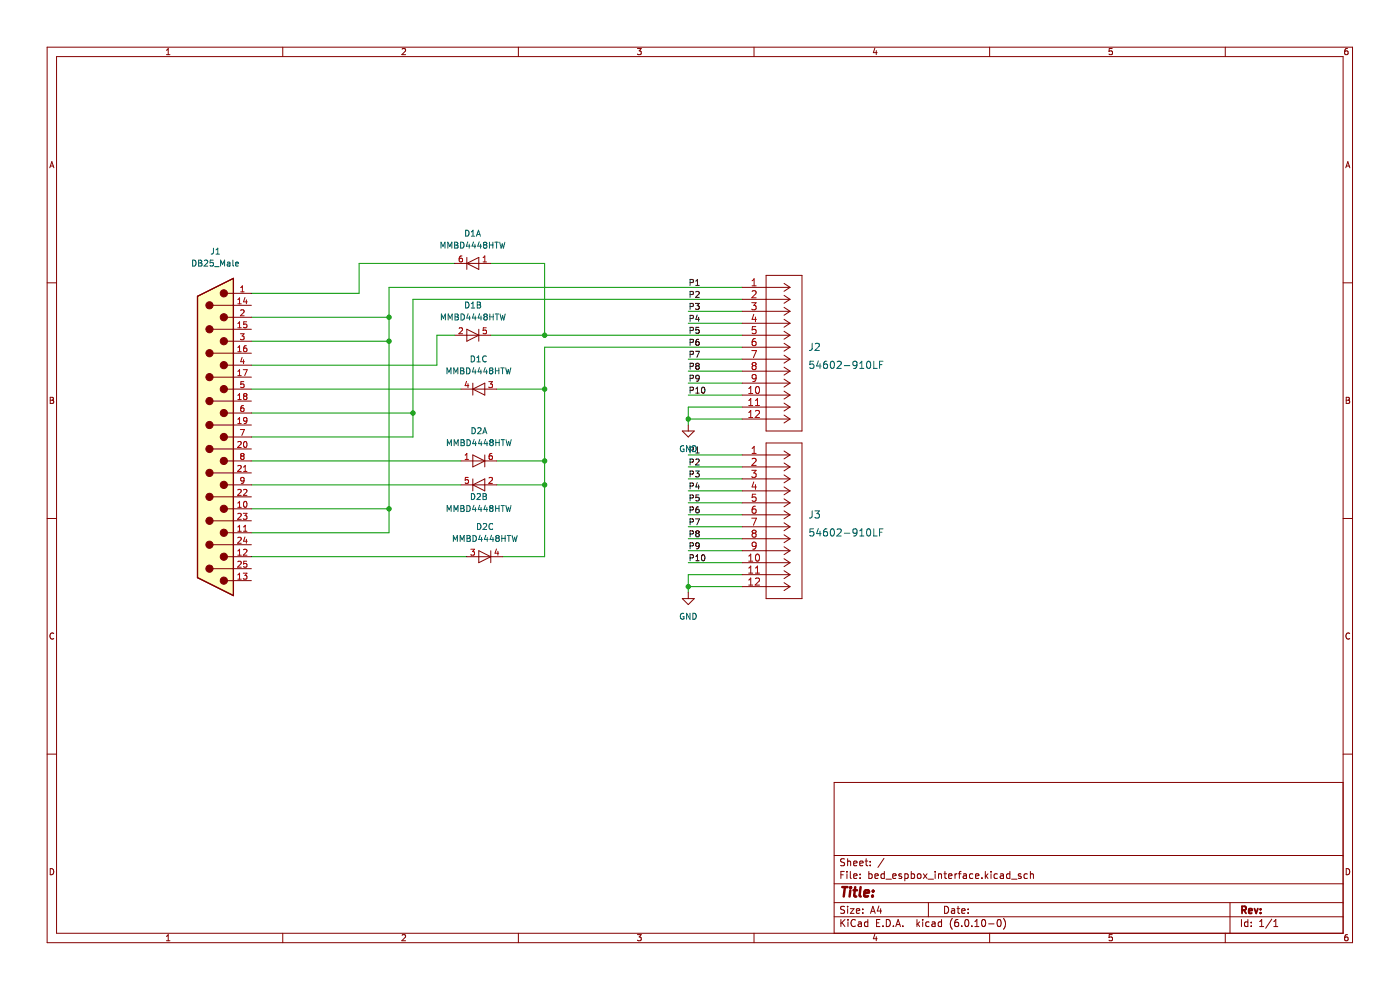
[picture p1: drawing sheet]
<svg xmlns="http://www.w3.org/2000/svg" width="297mm" height="210mm" viewBox="0 0 297 210" stroke-linecap="round" stroke-linejoin="round" font-family="sans-serif">
<path d="M0 0h296.9v210h-296.9z" fill-rule="evenodd" fill="#fff" stroke="#fff" stroke-width=".21"/>
<g fill="none" stroke="#840000" stroke-width=".21">
<path d="M10 10h276.9v190h-276.9zM12 12h272.9v186h-272.9zM35.3 11.6h.8M35.3 10.7l.4-.4v1.3M60 10v2M85.3 10.4l.5-.1 .2 .4-.8 .9h.8M110 10v2M135.2 10.3h.8l-.4 .5 .4 .1v.6l-.2 .1-.6-.1M160 10v2M185.6 10.2l-.3 1h.8M185.9 10.7v.9M209.9 10v2"/>
<path d="M235.9 10.3h-.6v.6h.6v.6l-.1 .1-.5-.1M259.9 10v2M285.9 10.3l-.4 .1-.2 .2v.7l.2 .3 .4-.1v-.6l-.4-.1-.2 .2M10.6 35.6l.4-1.3 .4 1.3M10.7 35.2h.6M285.5 35.6l.4-1.3 .5 1.3M285.6 35.2h.6M10 60h2M96.5 55.9h7.6M99 54.6v2.5M99 55.9l2.6-1.3v2.5zM162.5 58.4h7.6v33h-7.6z"/>
<path d="M284.9 60h2M45.2 64.8h8.1M45.2 69.8h8.1M45.2 74.9h8.1M45.2 80h8.1M48.2 62.2h5.1M48.2 67.3h5.1M48.2 72.4h5.1M48.2 77.5h5.1M96.5 71.1h7.6M99 69.8l2.6 1.3-2.6 1.3zM101.6 69.8v2.6"/>
<path d="M157.4 71.1h10.2M157.4 78.7h10.2M157.4 76.2h10.2M157.4 73.7h10.2M157.4 68.6h10.2M157.4 66h10.2M157.4 63.5h10.2M157.4 61h10.2M166.3 77.9l1.3 .8M166.3 75.4l1.3 .8M166.3 72.8l1.3 .9M166.3 70.3l1.3 .8"/>
<path d="M166.3 67.7l1.3 .9M166.3 65.2l1.3 .8M166.3 62.7l1.3 .8M166.3 60.1l1.3 .9M167.6 78.7l-1.3 .9M167.6 76.2l-1.3 .8M167.6 73.7l-1.3 .8M167.6 71.1l-1.3 .8M167.6 68.6l-1.3 .8M167.6 66l-1.3 .9M167.6 63.5l-1.3 .8M167.6 61l-1.3 .8"/>
<path d="M10.7 84.3h.4l.2 .2-.2 .4 .2 .1 .1 .3-.2 .3h-.5zM10.7 84.9h.4M45.2 85.1h8.1M45.2 90.2h8.1M45.2 95.2h8.1M48.2 82.5h5.1M48.2 87.6h5.1M48.2 92.7h5.1M48.2 97.8h5.1M97.8 82.5h7.6M97.8 97.8h7.6M100.3 81.3v2.5"/>
<path d="M100.3 96.5l2.5 1.3-2.5 1.2zM100.3 82.5l2.5-1.2v2.5zM102.8 96.5v2.5M144.7 91.4h2.6l-1.3 1.3zM146 90.2v1.2M157.4 99h10.2M157.4 96.5h10.2M157.4 88.9h10.2M157.4 86.3h10.2M157.4 83.8h10.2M157.4 81.3h10.2M162.5 94h7.6v33h-7.6z"/>
<path d="M166.3 98.2l1.3 .8M166.3 95.7l1.3 .8M166.3 88l1.3 .9M166.3 85.5l1.3 .8M166.3 83l1.3 .8M166.3 80.4l1.3 .9M167.6 99l-1.3 .9M167.6 96.5l-1.3 .8M167.6 88.9l-1.3 .8M167.6 86.3l-1.3 .9M167.6 83.8l-1.3 .8M167.6 81.3l-1.3 .8"/>
<path d="M285.6 84.3h.4l.3 .2-.3 .4 .3 .1v.3l-.2 .3h-.5zM285.6 84.9h.4M10 110h2M45.2 100.3h8.1M45.2 105.4h8.1M45.2 110.5h8.1M45.2 115.6h8.1M48.2 102.9h5.1M48.2 107.9h5.1M48.2 113h5.1M48.2 118.1h5.1M97.8 102.9h7.6"/>
<path d="M99 118.1h7.7M100.3 101.6v2.5M100.3 102.9l2.5-1.3v2.5zM101.6 116.8l2.5 1.3-2.5 1.3zM104.1 116.8v2.6M157.4 119.4h10.2M157.4 116.8h10.2M157.4 114.3h10.2M157.4 111.7h10.2M157.4 109.2h10.2M157.4 106.7h10.2M157.4 104.1h10.2"/>
<path d="M157.4 101.6h10.2M166.3 118.5l1.3 .9M166.3 116l1.3 .8M166.3 113.4l1.3 .9M166.3 110.9l1.3 .8M166.3 108.4l1.3 .8M166.3 105.8l1.3 .9M166.3 103.3l1.3 .8M166.3 100.7l1.3 .9M167.6 119.4l-1.3 .8M167.6 116.8l-1.3 .9M167.6 114.3l-1.3 .8"/>
<path d="M167.6 111.7l-1.3 .9M167.6 109.2l-1.3 .8M167.6 106.7l-1.3 .8M167.6 104.1l-1.3 .9M167.6 101.6l-1.3 .8M284.9 110h2M11.4 134.4a.58 .58 0 0 0-.8 .5 .58 .58 0 0 0 .8 .5M45.2 120.6h8.1M48.2 123.2h5.1M144.7 127h2.6l-1.3 1.2zM146 125.7v1.3M157.4 124.4h10.2"/>
<path d="M157.4 121.9h10.2M166.3 123.6l1.3 .8M166.3 121.1l1.3 .8M167.6 124.4l-1.3 .9M167.6 121.9l-1.3 .8M286.3 134.4a.58 .58 0 0 0-.8 .5 .58 .58 0 0 0 .8 .5M10 160h2M284.9 160h2M284.9 166h-107.9v32M10.7 184.3a.66 .66 0 0 1 .7 .6 .66 .66 0 0 1-.7 .7zM35.3 198.6l.4-.3v1.3M35.3 199.6h.8"/>
<path d="M60 198v2M85.3 198.4l.5-.1 .2 .3-.8 1h.8M110 198v2M135.2 198.3h.8l-.4 .4 .4 .2v.5l-.2 .2-.6-.2M160 198v2M177 194.5h107.9M177 191.5h107.9M177 187.5h107.9M177 181.5h107.9M178.4 185.6h.5M178.4 195v1.5M178.6 195.7l.6 .8"/>
<path d="M179.1 184.8h-.7v1.5M179.2 192.3l-.6-.1-.2 .2v.4l.6 .3 .2 .4-.3 .2h-.6M179.2 182.2l-.6-.1-.2 .2v.4l.6 .3 .2 .4-.3 .2h-.6M179.2 195l-.8 .9M179.7 184.8v.2M179.7 185.3v1M179.8 182.1v1.5M179.8 192.2v.2M179.8 192.7v1M179.8 182.8l.2-.2 .4 .1 .1 .9M179.9 195v.2M179.9 195.5v1"/>
<path d="M180.4 192.7h.8l-.8 1h.8M180.4 184.8v1.3l.2 .2M181.1 185.8l.7-.1-.1-.3-.4-.1-.2 .3 .1 .7h.5M181.1 183.1l.7-.1-.1-.3-.4-.1-.2 .3 .1 .7h.5M181.5 195.2a.71 .71 0 0 0-1 .5 .71 .71 0 0 0 .7 .8l.3-.1M181.7 193.2l.7-.1-.1-.3-.4-.1-.2 .3v.7h.6M182.1 195.6h.6v.9M182.4 183.1l.7-.1-.1-.3-.4-.1-.2 .3 .1 .7h.5M182.5 186.2v.1M182.5 185.4v.2M182.7 195.9l-.5 .1-.2 .2 .2 .3h.5M183 193.6v.1"/>
<path d="M183 192.8v.2M183.5 182.6h.6M183.7 182.1v1.3l.4 .2M184.1 195.6l-.4-.1-.3 .3 .1 .7h.6M184.1 195v1.5M184.3 185.4l.4-.1 .3 .3-.1 .7h-.6M184.3 184.8v1.5M184.6 183.5v.1M184.6 182.7v.2M184.7 193.7l.5-1.5 .5 1.5M184.8 193.3h.7M185.6 198.2l-.3 .9h.8"/>
<path d="M185.6 185.8l.7-.1-.1-.3-.4-.1-.2 .3 .1 .7h.5M185.9 198.7v.9M186 195.8h.5M186.5 192.2l-.4 1h.9M186.7 195h-.7v1.5h.7M186.8 192.7v1M187.3 196.4v.1M187.5 182.1l-1.3 1.9M187.6 185.4l-.4-.1-.3 .3 .1 .7h.6M187.6 184.8v1.5M188 186.5h1.1M188 195a.76 .76 0 0 1 .9 .8 .76 .76 0 0 1-.9 .7z"/>
<path d="M189.4 185.8l.7-.1-.1-.3-.4-.1-.2 .3 .1 .7h.5M189.5 196.4v.1M190 196.5l.5-1.5 .5 1.5M190.2 196.1h.7M191.2 185.4l-.3-.1-.2 .3v.2l.5 .1v.4h-.5M191.5 196.4v.1M192 185.4l.4-.1 .3 .3-.2 .7h-.5M192 185.3v1.5M193.3 185.4l.4-.1 .3 .3-.1 .7h-.6M193.3 184.8v1.5M194.5 195v1.5M194.7 196l.4 .5"/>
<path d="M194.7 185.5l.2-.2 .4 .2 .1 .6-.2 .2h-.3l-.2-.1zM195.1 195.5l-.6 .6M195.7 195v.2M195.7 195.5v1M195.9 185.3l.8 1M196.7 185.3l-.8 1M196.9 186.5h1.1M197 191.5v3M197.1 195.6l-.4-.1-.3 .3 .1 .7h.6M197.7 195.6h.6l.1 .9M198.4 195.9l-.5 .1-.2 .2 .2 .3h.5M198.4 184.8v.2"/>
<path d="M198.4 185.3v1M199.1 185.5l.2-.2 .4 .1v.9M199.1 185.3v1M199.7 195.6l-.4-.1-.3 .3 .2 .7h.5M199.7 195v1.5M200.2 185.3h.6M200.4 192.2a.76 .76 0 0 1 .8 .8 .76 .76 0 0 1-.8 .7zM200.5 184.8v1.3l.3 .2M201.2 185.8l.8-.1-.1-.3-.4-.1-.3 .3 .1 .7h.6M201.9 192.8h.6v.9M202 194.8a1.72 1.72 0 0 0 0 2.3M202.5 193.1l-.5 .1-.2 .2 .2 .3h.5"/>
<path d="M202.6 185.3v1M203 192.7h.6M203 185.3l-.4 .3M203.2 192.2v1.3l.4 .2M203.2 195l-.4 .1a1.01 1.01 0 0 0 0 1.4l.5-.1 .1-.5-.3-.3-.4 .1-.2 .2M203.3 185.3h.6M203.9 184.8l-.4 .3v1.2M204 193.2l.7-.1v-.3l-.5-.1-.2 .3 .1 .7h.6M204 196.4v.1M204.4 185.4h.6v.9M204.8 195.2l.2-.2a.8 .8 0 0 1 .5 .8 .8 .8 0 0 1-.5 .7l-.3-.5zM205 185.7l-.5 .1-.2 .2 .2 .3h.5"/>
<path d="M205.4 193.6v.1M205.4 192.8v.2M206.2 196.4v.1M206.4 185.4l-.4-.1-.3 .3 .1 .7h.6M206.8 196.5h.9M206.8 195.5l.4-.5v1.5M207 185.8l.7-.1-.1-.3-.4-.1-.2 .3v.7h.6M208.3 186.2v.1M208.4 195.2l.2-.2a.8 .8 0 0 1 .5 .8 .8 .8 0 0 1-.5 .7l-.4-.5zM209 184.8v1.5M209.2 185.8l.4 .5M209.6 185.3l-.6 .6"/>
<path d="M209.7 196h1.2M209.9 198v2M210.2 184.8v.2M210.2 185.3v1M211.6 185.4l-.4-.1-.3 .3 .1 .7h.6M211.7 195.2l.2-.2a.8 .8 0 0 1 .5 .8 .8 .8 0 0 1-.5 .7l-.4-.5zM212.2 185.4h.6l.1 .9M212.9 194.8a1.72 1.72 0 0 1 0 2.3M212.9 185.7l-.5 .1-.2 .2 .2 .3h.5M214.2 185.4l-.4-.1-.3 .3 .2 .7h.5M214.2 184.8v1.5M214.6 186.5h1.1"/>
<path d="M216.6 185.4l-.4-.1-.2 .3 .1 .2 .5 .1v.4h-.6M218 185.4l-.5-.1-.3 .3 .2 .7h.6M218.6 185.5l.2-.2 .4 .1v.9M218.6 184.8v1.5M235.9 198.3h-.6v.6l.6-.1v.6l-.1 .2-.5-.2M259.9 198v2M260.9 191.5v6.5M263.4 195v1.5M264.7 195.6l-.4-.1-.3 .3 .2 .7h.5M264.7 195v1.5M265.4 196.4v.1M265.4 195.6v.2"/>
<path d="M267.2 196.5h.9M267.2 195.5l.5-.5v1.5M269.8 195l-1.3 1.9M270.2 196.5h.9M270.2 195.5l.5-.5v1.5M285.6 184.3a.66 .66 0 0 1 .7 .6 .66 .66 0 0 1-.7 .7zM285.9 198.3h-.4l-.2 .3v.7l.2 .3 .4-.2v-.6l-.4-.1-.2 .3"/>
</g>
<path d="M263.5 193h.7l.1-.3v-.3l-.8-.2v1.5M263.8 193l.5 .7M264.9 193.2l.7-.1v-.3l-.5-.1-.2 .3 .1 .7h.6M266.1 192.7l.4 1 .3-1M267.4 193.6v.1M267.4 192.8v.2" fill="none" stroke="#840000" stroke-width=".39"/>
<path d="M178.7 188.2h1.1M179.2 188.2l-.2 2M180.4 188.8l-.2 1.4M180.5 188.2v.2M181.1 188.8h.7M181.4 188.2l-.2 1.7 .1 .2 .4 .1M182.6 188.2l-.2 1.7 .2 .3M183.4 189.5l.9-.2v-.4l-.6-.1-.3 .3v1h.7M185.1 190v.2M185.2 188.9v.2" fill="none" stroke="#840000" stroke-width=".52"/>
<path d="M41.9 62.9l7.6-3.9v67.3l-7.6-3.8z" fill-rule="evenodd" fill="#ffffc2" stroke="#ffffc2" stroke-width=".21"/>
<path d="M41.9 62.9l7.6-3.9v67.3l-7.6-3.8z" fill="none" stroke="#840000" stroke-width=".25"/>
<g fill="none" stroke="#009600" stroke-width=".21">
<path d="M96.5 55.9h-20.3v6.3h-22.9M104.1 55.9h11.4v15.2M53.3 67.3h29.2M53.3 72.4h29.2M96.5 71.1h-3.8v6.4h-39.4M104.1 71.1h53.3M146 66h11.4M146 68.6h11.4M146 76.2h11.4M146 78.7h11.4M157.4 61h-74.9v52h-29.2M157.4 63.5h-69.8v29.2h-34.3"/>
<path d="M157.4 73.7h-41.9v44.4h-8.8M53.3 82.5h44.5M53.3 97.8h44.5M53.3 87.6h34.3M105.4 82.5h10.1M105.4 97.8h10.1M146 99h11.4M146 81.3h11.4M146 96.5h11.4M146 88.9h11.4M146 83.8h11.4M157.4 86.3h-11.4v3.9"/>
<path d="M53.3 118.1h45.7M53.3 102.9h44.5M53.3 107.9h29.2M105.4 102.9h10.1M146 119.4h11.4M146 114.3h11.4M146 101.6h11.4M146 104.1h11.4M146 116.8h11.4M146 111.7h11.4M146 106.7h11.4M146 109.2h11.4"/>
<path d="M146 124.4h11.4M157.4 121.9h-11.4v3.8"/>
</g>
<g fill="none" stroke="#0f0f0f" stroke-width=".21">
<path d="M146.4 59.9h.6l.1-.5-.7-.1v1.2M147.6 59.6l.4-.3v1.2M146.4 62.5l.6-.1 .1-.5-.7-.1v1.3M146.4 65h.6l.1-.5-.7-.1v1.2M146.4 67.6l.6-.1 .1-.5-.7-.1v1.3M146.4 70.1l.6-.1 .1-.4-.7-.2v1.3M146.4 72.6h.6l.1-.5-.7-.1v1.2M146.4 75.2l.6-.1 .1-.5-.7-.1v1.3M146.4 77.7h.6l.1-.5-.7-.1v1.2M147.5 64.4h.8l-.4 .4 .4 .2v.5l-.2 .1-.6-.1M147.5 74.5h.9l-.6 1.3M147.6 61.9l.5-.1 .2 .4-.8 .9h.8"/>
<path d="M147.6 60.5h.7M147.8 77.6l-.2-.2 .2-.3h.3l.2 .2-.2 .3M147.8 77.6l-.2 .2 .1 .4 .1 .1h.3l.2-.2v-.3l-.2-.2M147.8 77.6h.3M147.9 66.8l-.3 .9h.8M148.2 72h-.4l-.1 .3-.1 .7 .2 .2 .5-.1-.1-.6h-.4l-.2 .2M148.2 67.3v.9M148.3 69.4h-.6l-.1 .6h.6l.1 .6-.2 .1-.5-.1M146.4 80.3l.6-.1 .1-.5-.7-.1v1.3M146.4 82.8l.6-.1 .1-.5-.7-.1v1.3M146.4 95.5l.6-.1 .1-.5-.7-.1v1.3M146.4 98h.6l.1-.5-.7-.1v1.2"/>
<path d="M147.5 99.9h.8l-.4 .5 .4 .1v.6l-.2 .1-.6-.1M147.6 97.5l.5-.1 .2 .3-.8 .9h.8M147.6 82.5l.4-.4v1.3M147.6 95.2l.4-.4v1.3M147.6 96.1h.7M147.6 83.4h.7M148.3 80.1l-.2 .3-.4-.1v-.6l.4-.1 .2 .2v.8l-.2 .2-.4 .1M148.9 82.2l.2-.1a.68 .68 0 0 1 .5 .7 .68 .68 0 0 1-.5 .6l-.3-.5zM146.4 100.6l.6-.1 .1-.5-.7-.1v1.3M146.4 103.1l.6-.1 .1-.4-.7-.2v1.3M146.4 105.6h.6l.1-.5-.7-.1v1.3M146.4 108.2l.6-.1 .1-.5-.7-.1v1.3"/>
<path d="M146.4 110.7h.6l.1-.5-.7-.1v1.2M146.4 113.3l.6-.1 .1-.5-.7-.1v1.3M146.4 115.8l.6-.1 .1-.4-.7-.2v1.3M146.4 118.3h.6l.1-.5-.7-.1v1.2M147.5 110.1h.9l-.6 1.2M147.6 118.9h.7M147.6 118l.4-.3v1.2M147.8 113.1l-.2-.2 .2-.3h.3l.2 .2-.2 .3M147.8 113.1l-.2 .3 .1 .4 .1 .1h.3l.2-.3v-.2l-.2-.3M147.8 113.1h.3M147.9 102.4l-.3 .9h.8M148.2 107.5l-.4 .1-.1 .2-.1 .8 .2 .2 .5-.1-.1-.6-.4-.1-.2 .2"/>
<path d="M148.2 102.9v.8M148.3 105h-.6l-.1 .6 .6-.1 .1 .6-.2 .2-.5-.2M148.3 115.7l-.2 .2h-.4v-.6l.4-.2 .2 .3v.7l-.2 .2-.4 .1M148.9 117.8l.2-.1a.68 .68 0 0 1 .5 .6 .68 .68 0 0 1-.5 .6l-.3-.4z"/>
</g>
<g fill="#840000" stroke="#840000" stroke-width=".21">
<circle cx="47.5" cy="62.2" r=".76"/>
<circle cx="47.5" cy="67.3" r=".76"/>
<circle cx="47.5" cy="72.4" r=".76"/>
<circle cx="47.5" cy="77.5" r=".76"/>
<circle cx="47.5" cy="82.5" r=".76"/>
<circle cx="47.5" cy="87.6" r=".76"/>
<circle cx="47.5" cy="92.7" r=".76"/>
<circle cx="47.5" cy="97.8" r=".76"/>
<circle cx="47.5" cy="102.9" r=".76"/>
<circle cx="47.5" cy="107.9" r=".76"/>
<circle cx="47.5" cy="113" r=".76"/>
<circle cx="47.5" cy="118.1" r=".76"/>
<circle cx="47.5" cy="123.2" r=".76"/>
<circle cx="44.4" cy="64.8" r=".76"/>
<circle cx="44.4" cy="69.8" r=".76"/>
<circle cx="44.4" cy="74.9" r=".76"/>
<circle cx="44.4" cy="80" r=".76"/>
<circle cx="44.4" cy="85.1" r=".76"/>
<circle cx="44.4" cy="90.2" r=".76"/>
<circle cx="44.4" cy="95.2" r=".76"/>
<circle cx="44.4" cy="100.3" r=".76"/>
<circle cx="44.4" cy="105.4" r=".76"/>
<circle cx="44.4" cy="110.5" r=".76"/>
<circle cx="44.4" cy="115.6" r=".76"/>
<circle cx="44.4" cy="120.6" r=".76"/>
</g>
<g fill="none" stroke="#a90000" stroke-width=".21">
<path d="M98 54.3l-.4 .1-.1 .2-.1 .7 .2 .3 .5-.2-.1-.6h-.4l-.2 .2M102.5 54.7l.3-.4v1.3M102.5 55.6h.7M159.6 59.6l.4-.5v1.5M50.5 63.5l.3-.3v1.2M50.5 68.6l.3-.3v1.2M50.5 73.7l.3-.4v1.3M50.5 78.8l.3-.4v1.3M50.5 64.4h.7M50.5 69.5h.7M50.5 74.6h.7M50.5 79.7h.7"/>
<path d="M51 70.8h.8l-.4 .5 .3 .1v.5l-.2 .2-.5-.2M51.1 61.9h.7M51.1 61l.3-.4v1.3M51.1 65.8l.4-.1 .3 .4-.8 .9h.8M51.4 75.8l-.3 .9h.7M51.6 78.4h.8l-.5 1.3M51.7 76.3v.8M52 63.1l-.3 .9h.7M52.3 73.3l-.4 .1-.2 .2v.8l.2 .2 .4-.1v-.6l-.4-.1-.2 .3M52.3 63.6v.8M52.3 68.3h-.6v.6l.6-.1v.6l-.2 .1-.4-.1M97.4 69.6l.5-.1 .2 .4-.8 .9h.8"/>
<path d="M103.1 69.5h-.6v.6h.6v.6l-.1 .1-.5-.1M159.5 64.2h.9l-.5 .6 .4 .1v.7l-.2 .1-.6-.1M159.5 74.4h1l-.7 1.5M159.6 61.8l.5-.1 .3 .4-.9 1.1h.9M159.6 60.6h.8M159.8 77.5l-.2-.2 .2-.4h.3l.3 .3-.3 .3M159.8 77.5l-.2 .3v.5l.2 .1h.3l.3-.3-.1-.4-.2-.2M159.8 77.5h.3M159.9 66.7l-.3 1h.9M160.3 71.8l-.5 .1a1.01 1.01 0 0 0 0 1.4l.5-.1 .1-.5-.3-.3-.4 .1-.1 .2M160.3 67.2v1M160.3 69.3h-.7v.7l.2-.1h.5l.1 .2-.1 .5-.2 .2-.5-.2"/>
<path d="M50.5 83.9l.3-.4v1.3M50.5 88.9l.3-.3v1.2M50.5 84.8h.7M50.5 89.8h.7M50.5 93.8l.4-.1 .3 .3-.8 .9h.8M50.5 98.9l.4-.2 .3 .4-.8 .9h.8M51 91.1h.8l-.5 1.3M51.3 96.7l-.2-.2 .2-.3h.2l.3 .2-.3 .3M51.3 96.7l-.2 .3v.2l.2 .3 .4-.1 .1-.2v-.2l-.3-.3M51.3 96.7h.2M51.7 99.1l.3-.4v1.3M51.7 86l-.4 .1-.2 .2v.8l.2 .2 .4-.1v-.6l-.4-.1-.2 .3"/>
<path d="M51.7 100h.7M51.7 81h-.6v.6l.6-.1v.6l-.2 .1-.4-.1M51.8 93.8l.2-.1a.68 .68 0 0 1 .4 .6 .68 .68 0 0 1-.4 .6l-.3-.5zM51.9 84l-.2-.2 .2-.3h.2l.3 .2-.3 .3M51.9 84l-.2 .3v.3l.2 .2h.2l.3-.3v-.2l-.3-.3M51.9 84h.2M52.4 89.1l-.3 .3-.3-.1-.1-.6 .4-.1 .3 .2-.1 .7-.2 .3h-.3M98.7 97.5h.7M98.7 96.6l.3-.4v1.3M99 80.9l-.3 .9h.8M99.3 81.4v.8M103.7 81h.8l-.4 .4 .3 .2v.5l-.2 .1-.5-.1"/>
<path d="M104.4 96.2l-.4 .1-.2 .2v.7l.2 .3 .4-.2v-.6h-.4l-.2 .2M158.8 83.5h.9M158.8 88.6h.9M158.8 86h.9M158.8 82.4l.5-.4v1.5M158.8 85l.5-.5v1.5M158.8 87.5l.5-.4v1.5M159.5 99.8h.9l-.5 .5 .4 .2v.6l-.2 .2-.6-.2M159.6 96.2h.8M159.6 95.1l.4-.4v1.5M159.6 97.4l.5-.2 .3 .4-.9 1.1h.9M160.3 87.2l.5-.1 .3 .4-.9 1.1h.9"/>
<path d="M160.3 86h.8M160.3 85l.4-.5v1.5M160.4 82.1l.2-.1a.8 .8 0 0 1 .5 .7 .8 .8 0 0 1-.5 .8l-.3-.6zM160.4 80.1l-.3 .3h-.3l-.2-.3v-.4l.2-.3h.3l.3 .3a1 1 0 0 1-.4 1.2h-.3M50.5 107.6h.7M50.5 106.7l.3-.4v1.3M50.5 111.8l.3-.4v1.3M50.5 116.9l.3-.4v1.3M50.5 112.7h.7M50.5 117.8h.7M50.5 103.9l.4-.1 .3 .4-.8 .9h.8M50.5 109l.4-.1 .3 .4-.8 .9h.8"/>
<path d="M50.5 114.1l.4-.1 .3 .3-.8 .9h.8M50.5 119.2l.4-.2 .3 .4-.8 .9h.8M51.6 108.9h.8l-.4 .5 .3 .1v.5l-.2 .2-.5-.2M51.7 103.9l.4-.1 .3 .4-.8 .9h.8M51.7 116.6l.4-.1 .3 .4-.8 .9h.8M51.7 112.7h.7M51.7 111.8l.3-.4v1.3M51.8 106.5l.2-.2a.68 .68 0 0 1 .4 .7 .68 .68 0 0 1-.4 .6l-.3-.5zM51.8 101.8l-.3 .3-.3-.1-.1-.6 .4-.1 .3 .2-.1 .7-.2 .3h-.3M52 113.9l-.3 .9h.7M52.3 114.4v.8M52.3 119h-.6v.6h.6v.6l-.2 .1-.4-.1"/>
<path d="M99.3 101.3h-.6v.6l.6-.1v.6l-.1 .1-.5-.1M99.9 116.5h.8l-.5 .5 .4 .1v.6l-.2 .1-.5-.1M103.8 101.4l.4-.1 .3 .3-.8 .9h.8M105.3 116.4l-.3 1h.8M105.6 116.9v.9M158.8 119h.9M158.8 118l.5-.5v1.5M159.5 109.9h1l-.7 1.5M159.8 113.1l-.2 .3v.4l.2 .2h.3l.3-.3-.1-.5-.2-.1M159.8 113.1l-.2-.3 .2-.3h.3l.3 .2-.3 .4M159.8 113.1h.3M159.9 102.2l-.3 1.1h.9"/>
<path d="M160.3 107.4h-.5a1.01 1.01 0 0 0 0 1.5l.5-.2 .1-.5-.3-.3-.4 .1-.1 .2M160.3 102.8v1M160.3 104.8h-.7v.8l.2-.2 .5 .1 .1 .2-.1 .5-.2 .1-.5-.1M160.4 115.6l-.3 .3h-.3l-.2-.3v-.3l.2-.3h.3l.3 .3a1 1 0 0 1-.4 1.2h-.3M160.4 117.7l.2-.2a.8 .8 0 0 1 .5 .8 .8 .8 0 0 1-.5 .7l-.3-.5zM50.5 121.9l.3-.3v1.3M50.5 122.9h.7M51.6 121.6h.8l-.4 .5 .3 .1v.5l-.2 .2-.5-.2M158.8 121.6h.9M158.8 120.5l.5-.4v1.5M158.8 123l.5-.4v1.5M158.8 124.1h.9"/>
<path d="M160.3 121.6h.8M160.3 122.8l.5-.2 .3 .4-.9 1.1h.9M160.3 120.5l.4-.4v1.5"/>
</g>
<g fill="none" stroke="#006464" stroke-width=".21">
<path d="M40.9 55.2a.64 .64 0 0 1 .7 .6 .64 .64 0 0 1-.7 .7zM42.1 55.2h.5l.2 .2-.2 .4 .2 .1 .1 .3-.3 .3h-.5zM42.1 55.8h.5M43.4 55.3l.4-.1 .3 .3-.8 1h.8M45.2 55.2h-.6v.6l.6-.1v.6l-.2 .2-.4-.2M45.3 52.6l-.1 1.1-.4 .2M45.5 56.6h1M45.8 53.9h.8M45.8 53l.4-.4v1.3M46.8 56.5v-1.3l.4 .9 .4-.9v1.3M48.2 55.7h.5l.1 .8M48.8 55.9l-.6 .2 .2 .4 .4-.1"/>
<path d="M49.4 55.2v1.1l.2 .2M50 56l.6-.1-.1-.2-.3-.1-.2 .2 .1 .6h.4M93.6 52.6v-1.2l.4 .9 .4-.9v1.2M95 52.6v-1.2l.4 .9 .5-.9v1.2M96.5 51.4h.4l.2 .2-.2 .4 .2 .1 .1 .3-.3 .2h-.4zM96.5 52h.4M97.7 51.4a.64 .64 0 0 1 .8 .6 .64 .64 0 0 1-.8 .6zM98.8 48.8a.64 .64 0 0 1 .7 .7 .64 .64 0 0 1-.7 .6zM99.2 51.3l-.3 .9h.8M99.5 51.8v.8M100 50.1h.7M100 49.2l.4-.4v1.3"/>
<path d="M100.4 51.3l-.3 .9h.8M100.7 51.8v.8M101.1 50.1l.4-1.3 .4 1.3M101.2 49.7h.6M101.7 51.3l-.3 .9h.7M102 51.8v.8M102.8 51.9l-.2 .3v.2l.2 .2h.2l.3-.2v-.2l-.3-.3M102.8 51.9l-.2-.2 .2-.3h.2l.3 .2-.3 .3M102.8 51.9h.2M103.8 52h.8M103.8 51.4v1.2M104.6 51.4v1.2"/>
<path d="M105 51.4h.7M105.3 51.4v1.2M106 51.4l.3 1.2 .3-.9 .2 .9 .3-1.2M93.6 67.9v-1.3l.5 .9 .4-.9v1.3M94.8 79.3v-1.3l.4 .9 .5-.9v1.3M95.1 67.9v-1.3l.4 .9 .4-.9v1.3M96.3 79.3v-1.3l.4 .9 .4-.9v1.3M96.5 66.6h.5l.2 .2-.2 .4 .2 .1 .1 .3-.3 .3h-.5zM96.5 67.2h.5M97.7 78h.4l.3 .3-.3 .3 .3 .2 .1 .3-.3 .2h-.5zM97.7 78.6h.4M97.8 66.6a.64 .64 0 0 1 .7 .6 .64 .64 0 0 1-.7 .7z"/>
<path d="M98.8 64.1a.64 .64 0 0 1 .7 .6 .64 .64 0 0 1-.7 .6zM99 78a.64 .64 0 0 1 .7 .7 .64 .64 0 0 1-.7 .6zM99.3 66.5l-.3 1h.8M99.6 67v.9M100 75.5a.64 .64 0 0 1 .7 .6 .64 .64 0 0 1-.7 .7zM100 64.4l.3-.3v1.2M100 65.3h.7M100.5 78l-.3 .9h.8M100.5 66.5l-.3 1h.8M100.8 78.5v.8M100.8 67v.9M101.2 76.8h.7"/>
<path d="M101.2 75.9l.3-.4v1.3M101.2 64.1h.5l.2 .2-.2 .4 .2 .1 .1 .3-.3 .2h-.5zM101.2 64.7h.5M101.7 78l-.3 .9h.8M101.7 66.5l-.3 1h.8M102 78.5v.8M102 67v.9M102.9 67.2l-.3 .2v.2l.3 .3h.2l.3-.3v-.2l-.3-.2M102.9 67.2l-.3-.3 .3-.3h.2l.3 .2-.3 .4M102.9 67.2h.2M102.9 78l-.3 .9h.8M103.2 75.6a.56 .56 0 0 0-.8 .5 .56 .56 0 0 0 .8 .5"/>
<path d="M103.2 78.5v.8M103.9 67.2h.7M103.9 66.6v1.3M104.1 78.6l-.3-.3 .3-.3h.2l.3 .3-.3 .3M104.1 78.6l-.3 .2v.3l.3 .2h.2l.3-.2-.1-.4-.2-.1M104.1 78.6h.2M104.6 66.6v1.3M105.1 66.6h.7M105.1 78.6h.7M105.1 78v1.3M105.4 66.6v1.3M105.8 78v1.3"/>
<path d="M106.1 66.6l.3 1.3 .2-.9 .3 .9 .3-1.3M106.3 78h.7M106.6 78v1.3M107.3 78l.3 1.3 .2-.9 .3 .9 .3-1.3M172.3 72.8v1.1a.49 .49 0 0 1-.6 .4M172.6 76.6h-.7l-.1 .8 .2-.2 .5 .1 .2 .2-.1 .5-.2 .1-.6-.1M173 73l.5-.2 .3 .5-.9 1h.9M173.6 76.6l-.4 1h1M174 77.1v1M175.4 76.6l-.4 .1a1.03 1.03 0 0 0 0 1.4l.5-.1 .1-.5-.3-.3-.5 .1-.1 .2M176.3 76.8l.2-.2a.81 .81 0 0 1 .5 .8 .81 .81 0 0 1-.5 .7l-.2-.1-.2-.4zM177.6 76.8l.6-.2 .3 .5-1 1h1"/>
<path d="M179.1 77.6h1.2M181.8 77.3l-.3 .3-.4-.1-.2-.2 .2-.6 .4-.1 .2 .2a1.01 1.01 0 0 1-.3 1.3h-.3M182.4 77.1l.4-.5v1.5M182.4 78.1h.9M184 76.8l.2-.2a.81 .81 0 0 1 .5 .8 .81 .81 0 0 1-.5 .7l-.2-.1-.2-.4zM185.4 76.6v1.5h.7M186.6 77.4h.5M187.3 76.6h-.7v1.5M94.9 94.5v-1.2l.4 .9 .4-.9v1.2M96.4 94.5v-1.2l.4 .9 .4-.9v1.2M97.8 93.3h.4l.3 .2-.3 .4 .3 .1v.3l-.2 .2h-.5zM97.8 93.9h.4"/>
<path d="M99.1 93.3a.64 .64 0 0 1 .7 .6 .64 .64 0 0 1-.7 .6zM100.1 90.7a.64 .64 0 0 1 .8 .7 .64 .64 0 0 1-.8 .6zM100.6 93.2l-.3 .9h.8M100.9 93.7v.8M101.3 90.9l.5-.2 .3 .4-.8 .9h.8M101.8 93.2l-.3 .9h.8M102.1 93.7v.8M102.4 92l.5-1.3 .4 1.3M102.5 91.6h.7M103 93.2l-.3 .9h.8M103.3 93.7v.8M104.2 93.8l-.3-.2 .3-.3h.2l.2 .2-.2 .3"/>
<path d="M104.2 93.8l-.3 .3v.2l.3 .2h.2l.2-.2v-.4l-.2-.1M104.2 93.8h.2M105.2 93.9h.7M105.2 93.3v1.2M105.9 93.3v1.2M106.3 93.3h.8M106.7 93.3v1.2M107.4 93.3l.3 1.2 .2-.9 .2 .9 .3-1.2M145 94.6a.58 .58 0 0 0-.7 .6 .58 .58 0 0 0 .8 .5v-.4h-.2M146.4 94.5v1.3l-.8-1.3v1.3M147 94.5a.64 .64 0 0 1 .7 .7 .64 .64 0 0 1-.7 .6zM94.9 108.5v-1.3l.4 .9 .4-.9v1.3"/>
<path d="M96.2 114.9v-1.3l.4 .9 .4-.9v1.3M96.3 108.5v-1.3l.4 .9 .5-.9v1.3M97.6 114.9v-1.3l.4 .9 .5-.9v1.3M97.8 107.2h.4l.2 .3-.2 .3 .2 .2 .1 .3-.3 .2h-.4zM97.8 107.8h.4M99 107.2a.64 .64 0 0 1 .8 .7 .64 .64 0 0 1-.8 .6zM99.1 113.6h.4l.2 .2-.2 .4 .2 .1 .1 .3-.2 .3h-.5zM99.1 114.2h.4M100 104.7a.64 .64 0 0 1 .7 .6 .64 .64 0 0 1-.7 .7zM100.3 113.6a.64 .64 0 0 1 .8 .6 .64 .64 0 0 1-.8 .7zM100.5 107.2l-.3 .9h.8M100.8 107.7v.8"/>
<path d="M101.2 104.8l.5-.1 .2 .4-.7 .9h.7M101.3 111a.64 .64 0 0 1 .7 .7 .64 .64 0 0 1-.7 .6zM101.8 107.2l-.3 .9h.7M101.9 113.5l-.3 .9h.7M102.1 107.7v.8M102.2 114v.9M102.5 104.7h.4l.2 .2-.2 .4 .2 .1 .1 .3-.2 .3h-.5zM102.5 105.3h.4M102.5 111.2l.5-.2 .2 .4-.7 .9h.7M103 107.2l-.3 .9h.7M103.1 113.5l-.3 .9h.7M103.3 107.7v.8"/>
<path d="M103.4 114v.9M104.1 107.8l-.2-.3 .2-.3h.3l.2 .3-.2 .3M104.1 107.8l-.2 .2v.3l.2 .2h.3l.2-.2-.1-.4-.1-.1M104.1 107.8h.3M104.3 113.5l-.3 .9h.8M104.5 111.2a.56 .56 0 0 0-.8 .5 .56 .56 0 0 0 .8 .5M104.6 114v.9M105.1 107.2v1.3M105.1 107.8h.8M105.4 114.1l-.2-.2 .2-.3h.3l.2 .2-.2 .3M105.4 114.1l-.2 .3v.2l.2 .3h.3l.2-.3-.1-.3-.1-.2M105.4 114.1h.3"/>
<path d="M105.9 107.2v1.3M106.3 107.2h.7M106.4 114.2h.8M106.4 113.6v1.3M106.7 107.2v1.3M107.2 113.6v1.3M107.3 107.2l.3 1.3 .3-.9 .2 .9 .3-1.3M107.6 113.6h.7M108 113.6v1.3M108.6 113.6l.3 1.3 .3-1 .2 1 .3-1.3M172.3 108.4v1.1a.49 .49 0 0 1-.6 .4M172.6 112.2h-.7l-.1 .7 .2-.1h.5l.2 .2-.1 .6-.2 .1-.6-.1"/>
<path d="M172.9 108.4h.9l-.5 .5 .5 .2v.6l-.3 .2-.6-.2M173.6 112.1l-.4 1.1h1M174 112.7v1M175.4 112.2h-.4a1.03 1.03 0 0 0 0 1.5l.5-.1 .1-.6-.3-.2h-.5l-.1 .2M176.3 112.3l.2-.1a.81 .81 0 0 1 .5 .7 .81 .81 0 0 1-.5 .8l-.2-.1-.2-.5zM177.6 112.3l.6-.1 .3 .4-1 1.1h1M179.1 113.1h1.2M181.8 112.8l-.3 .3-.4-.1-.2-.2 .2-.6h.4l.2 .1a1.01 1.01 0 0 1-.3 1.4h-.3M182.4 113.7h.9M182.4 112.6l.4-.4v1.5M184 112.3l.2-.1a.81 .81 0 0 1 .5 .7 .81 .81 0 0 1-.5 .8l-.2-.1-.2-.5zM185.4 112.2v1.5h.7"/>
<path d="M186.6 112.9h.5M187.3 112.2h-.7v1.5M145 130.2a.58 .58 0 0 0-.7 .5 .58 .58 0 0 0 .8 .5v-.4h-.2M146.4 130.1v1.3l-.8-1.3v1.3M147 130.1a.64 .64 0 0 1 .7 .6 .64 .64 0 0 1-.7 .7z"/>
</g>
<g fill="#009600" stroke="#009600" stroke-width=".21">
<circle cx="87.6" cy="87.6" r=".46"/>
<circle cx="82.5" cy="107.9" r=".46"/>
<circle cx="82.5" cy="67.3" r=".46"/>
<circle cx="82.5" cy="72.4" r=".46"/>
<circle cx="146" cy="124.4" r=".46"/>
<circle cx="115.5" cy="71.1" r=".46"/>
<circle cx="115.5" cy="82.5" r=".46"/>
<circle cx="115.5" cy="97.8" r=".46"/>
<circle cx="115.5" cy="102.9" r=".46"/>
<circle cx="146" cy="88.9" r=".46"/>
</g>
</svg>
